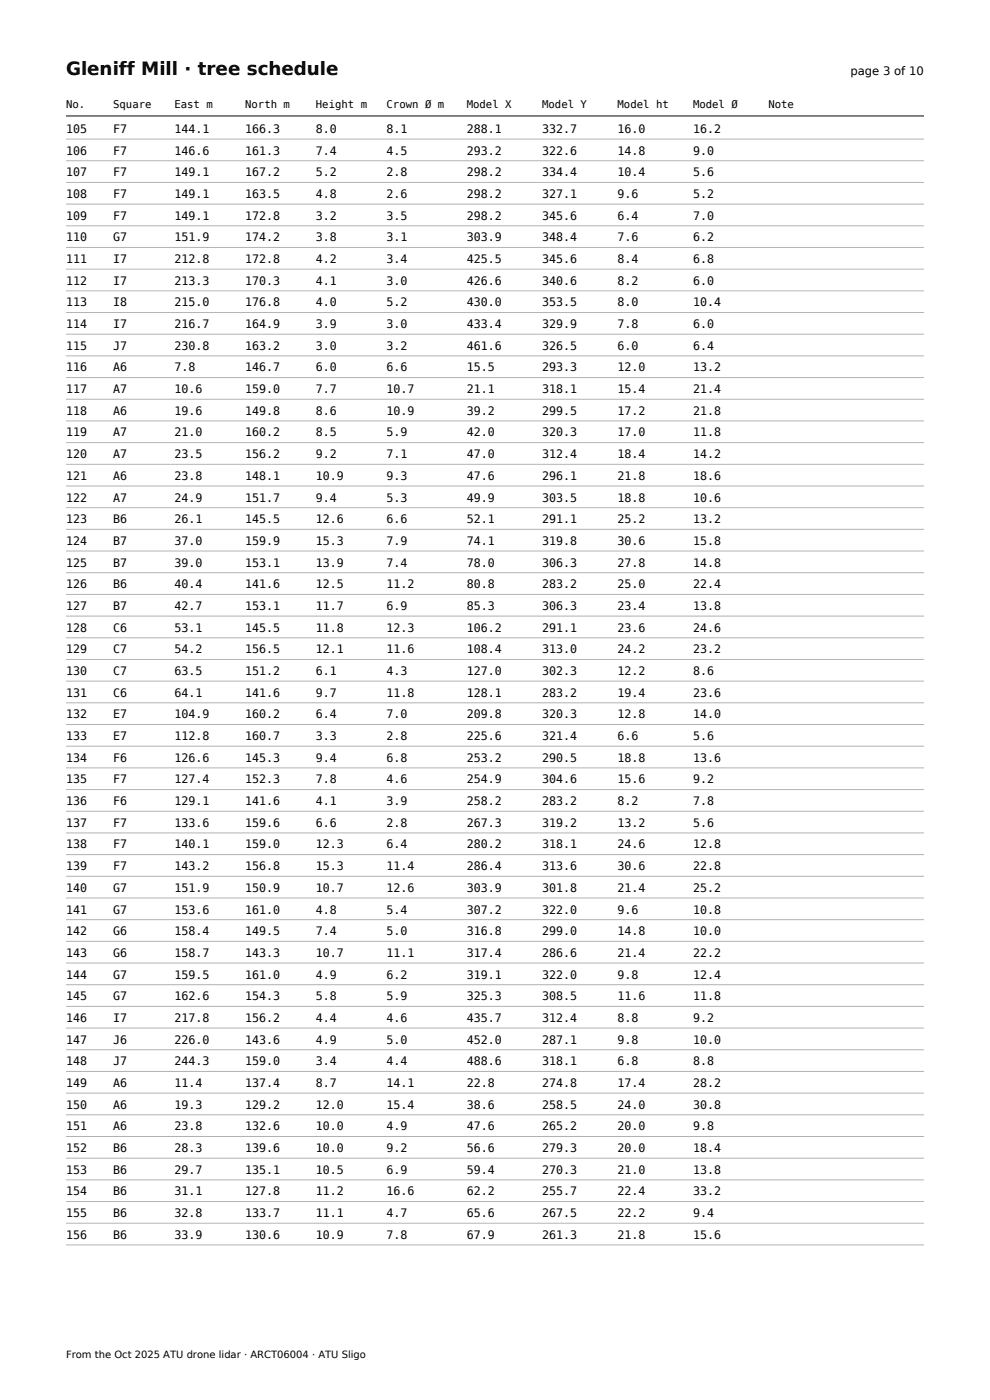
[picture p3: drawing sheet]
<svg xmlns="http://www.w3.org/2000/svg" width="210mm" height="297mm" viewBox="0 0 210 297" stroke-linecap="round" stroke-linejoin="round" font-family="sans-serif">
<defs><g id="words">
<text font-size="3.9" x="14" y="16">Gleniff Mill · tree schedule</text>
<g font-size="2.5">
<text x="180.4" y="16">page 3 of 10</text>
<text x="14" y="28.2">105</text>
<text x="24" y="28.2">F7</text>
<text x="37" y="28.2">144.1</text>
<text x="52" y="28.2">166.3</text>
<text x="67" y="28.2">8.0</text>
<text x="82" y="28.2">8.1</text>
<text x="99" y="28.2">288.1</text>
<text x="115" y="28.2">332.7</text>
<text x="131" y="28.2">16.0</text>
<text x="147" y="28.2">16.2</text>
<text x="14" y="32.8">106</text>
<text x="24" y="32.8">F7</text>
<text x="37" y="32.8">146.6</text>
<text x="52" y="32.8">161.3</text>
<text x="67" y="32.8">7.4</text>
<text x="82" y="32.8">4.5</text>
<text x="99" y="32.8">293.2</text>
<text x="115" y="32.8">322.6</text>
<text x="131" y="32.8">14.8</text>
<text x="147" y="32.8">9.0</text>
<text x="14" y="37.4">107</text>
<text x="24" y="37.4">F7</text>
<text x="37" y="37.4">149.1</text>
<text x="52" y="37.4">167.2</text>
<text x="67" y="37.4">5.2</text>
<text x="82" y="37.4">2.8</text>
<text x="99" y="37.4">298.2</text>
<text x="115" y="37.4">334.4</text>
<text x="131" y="37.4">10.4</text>
<text x="147" y="37.4">5.6</text>
<text x="14" y="42">108</text>
<text x="14" y="46.6">109</text>
<text x="24" y="42">F7</text>
<text x="24" y="46.6">F7</text>
<text x="37" y="42">149.1</text>
<text x="37" y="46.6">149.1</text>
<text x="52" y="42">163.5</text>
<text x="52" y="46.6">172.8</text>
<text x="67" y="42">4.8</text>
<text x="67" y="46.6">3.2</text>
<text x="82" y="42">2.6</text>
<text x="82" y="46.6">3.5</text>
<text x="99" y="42">298.2</text>
<text x="99" y="46.6">298.2</text>
<text x="115" y="42">327.1</text>
<text x="115" y="46.6">345.6</text>
<text x="131" y="42">9.6</text>
<text x="131" y="46.6">6.4</text>
<text x="147" y="42">5.2</text>
<text x="147" y="46.6">7.0</text>
<text x="14" y="51.2">110</text>
<text x="24" y="51.2">G7</text>
<text x="37" y="51.2">151.9</text>
<text x="52" y="51.2">174.2</text>
<text x="67" y="51.2">3.8</text>
<text x="82" y="51.2">3.1</text>
<text x="99" y="51.2">303.9</text>
<text x="115" y="51.2">348.4</text>
<text x="131" y="51.2">7.6</text>
<text x="147" y="51.2">6.2</text>
<text x="14" y="55.8">111</text>
<text x="24" y="55.8">I7</text>
<text x="37" y="55.8">212.8</text>
<text x="52" y="55.8">172.8</text>
<text x="67" y="55.8">4.2</text>
<text x="82" y="55.8">3.4</text>
<text x="99" y="55.8">425.5</text>
<text x="115" y="55.8">345.6</text>
<text x="131" y="55.8">8.4</text>
<text x="147" y="55.8">6.8</text>
<text x="14" y="60.4">112</text>
<text x="14" y="65">113</text>
<text x="24" y="60.4">I7</text>
<text x="24" y="65">I8</text>
<text x="37" y="60.4">213.3</text>
<text x="37" y="65">215.0</text>
<text x="52" y="60.4">170.3</text>
<text x="52" y="65">176.8</text>
<text x="67" y="60.4">4.1</text>
<text x="67" y="65">4.0</text>
<text x="82" y="60.4">3.0</text>
<text x="82" y="65">5.2</text>
<text x="99" y="60.4">426.6</text>
<text x="99" y="65">430.0</text>
<text x="115" y="60.4">340.6</text>
<text x="115" y="65">353.5</text>
<text x="131" y="60.4">8.2</text>
<text x="131" y="65">8.0</text>
<text x="147" y="60.4">6.0</text>
<text x="147" y="65">10.4</text>
<text x="14" y="69.6">114</text>
<text x="24" y="69.6">I7</text>
<text x="37" y="69.6">216.7</text>
<text x="52" y="69.6">164.9</text>
<text x="67" y="69.6">3.9</text>
<text x="82" y="69.6">3.0</text>
<text x="99" y="69.6">433.4</text>
<text x="115" y="69.6">329.9</text>
<text x="131" y="69.6">7.8</text>
<text x="147" y="69.6">6.0</text>
<text x="14" y="74.2">115</text>
<text x="24" y="74.2">J7</text>
<text x="37" y="74.2">230.8</text>
<text x="52" y="74.2">163.2</text>
<text x="67" y="74.2">3.0</text>
<text x="82" y="74.2">3.2</text>
<text x="99" y="74.2">461.6</text>
<text x="115" y="74.2">326.5</text>
<text x="131" y="74.2">6.0</text>
<text x="147" y="74.2">6.4</text>
<text x="14" y="78.8">116</text>
<text x="14" y="83.4">117</text>
<text x="24" y="78.8">A6</text>
<text x="24" y="83.4">A7</text>
<text x="37" y="78.8">7.8</text>
<text x="37" y="83.4">10.6</text>
<text x="52" y="78.8">146.7</text>
<text x="52" y="83.4">159.0</text>
<text x="67" y="78.8">6.0</text>
<text x="67" y="83.4">7.7</text>
<text x="82" y="78.8">6.6</text>
<text x="82" y="83.4">10.7</text>
<text x="99" y="78.8">15.5</text>
<text x="99" y="83.4">21.1</text>
<text x="115" y="78.8">293.3</text>
<text x="115" y="83.4">318.1</text>
<text x="131" y="78.8">12.0</text>
<text x="131" y="83.4">15.4</text>
<text x="147" y="78.8">13.2</text>
<text x="147" y="83.4">21.4</text>
<text x="14" y="88">118</text>
<text x="24" y="88">A6</text>
<text x="37" y="88">19.6</text>
<text x="52" y="88">149.8</text>
<text x="67" y="88">8.6</text>
<text x="82" y="88">10.9</text>
<text x="99" y="88">39.2</text>
<text x="115" y="88">299.5</text>
<text x="131" y="88">17.2</text>
<text x="147" y="88">21.8</text>
<text x="14" y="92.6">119</text>
<text x="24" y="92.6">A7</text>
<text x="37" y="92.6">21.0</text>
<text x="52" y="92.6">160.2</text>
<text x="67" y="92.6">8.5</text>
<text x="82" y="92.6">5.9</text>
<text x="99" y="92.6">42.0</text>
<text x="115" y="92.6">320.3</text>
<text x="131" y="92.6">17.0</text>
<text x="147" y="92.6">11.8</text>
<text x="14" y="97.2">120</text>
<text x="14" y="101.8">121</text>
<text x="24" y="97.2">A7</text>
<text x="24" y="101.8">A6</text>
<text x="37" y="97.2">23.5</text>
<text x="37" y="101.8">23.8</text>
<text x="52" y="97.2">156.2</text>
<text x="52" y="101.8">148.1</text>
<text x="67" y="97.2">9.2</text>
<text x="67" y="101.8">10.9</text>
<text x="82" y="97.2">7.1</text>
<text x="82" y="101.8">9.3</text>
<text x="99" y="97.2">47.0</text>
<text x="99" y="101.8">47.6</text>
<text x="115" y="97.2">312.4</text>
<text x="115" y="101.8">296.1</text>
<text x="131" y="97.2">18.4</text>
<text x="131" y="101.8">21.8</text>
<text x="147" y="97.2">14.2</text>
<text x="147" y="101.8">18.6</text>
<text x="14" y="106.4">122</text>
<text x="24" y="106.4">A7</text>
<text x="37" y="106.4">24.9</text>
<text x="52" y="106.4">151.7</text>
<text x="67" y="106.4">9.4</text>
<text x="82" y="106.4">5.3</text>
<text x="99" y="106.4">49.9</text>
<text x="115" y="106.4">303.5</text>
<text x="131" y="106.4">18.8</text>
<text x="147" y="106.4">10.6</text>
<text x="14" y="111">123</text>
<text x="24" y="111">B6</text>
<text x="37" y="111">26.1</text>
<text x="52" y="111">145.5</text>
<text x="67" y="111">12.6</text>
<text x="82" y="111">6.6</text>
<text x="99" y="111">52.1</text>
<text x="115" y="111">291.1</text>
<text x="131" y="111">25.2</text>
<text x="147" y="111">13.2</text>
<text x="14" y="115.6">124</text>
<text x="24" y="115.6">B7</text>
<text x="37" y="115.6">37.0</text>
<text x="52" y="115.6">159.9</text>
<text x="67" y="115.6">15.3</text>
<text x="82" y="115.6">7.9</text>
<text x="99" y="115.6">74.1</text>
<text x="115" y="115.6">319.8</text>
<text x="131" y="115.6">30.6</text>
<text x="147" y="115.6">15.8</text>
<text x="14" y="120.2">125</text>
<text x="14" y="124.8">126</text>
<text x="24" y="120.2">B7</text>
<text x="24" y="124.8">B6</text>
<text x="37" y="120.2">39.0</text>
<text x="37" y="124.8">40.4</text>
<text x="52" y="120.2">153.1</text>
<text x="52" y="124.8">141.6</text>
<text x="67" y="120.2">13.9</text>
<text x="67" y="124.8">12.5</text>
<text x="82" y="120.2">7.4</text>
<text x="82" y="124.8">11.2</text>
<text x="99" y="120.2">78.0</text>
<text x="99" y="124.8">80.8</text>
<text x="115" y="120.2">306.3</text>
<text x="115" y="124.8">283.2</text>
<text x="131" y="120.2">27.8</text>
<text x="131" y="124.8">25.0</text>
<text x="147" y="120.2">14.8</text>
<text x="147" y="124.8">22.4</text>
<text x="14" y="129.4">127</text>
<text x="24" y="129.4">B7</text>
<text x="37" y="129.4">42.7</text>
<text x="52" y="129.4">153.1</text>
<text x="67" y="129.4">11.7</text>
<text x="82" y="129.4">6.9</text>
<text x="99" y="129.4">85.3</text>
<text x="115" y="129.4">306.3</text>
<text x="131" y="129.4">23.4</text>
<text x="147" y="129.4">13.8</text>
<text x="14" y="134">128</text>
<text x="24" y="134">C6</text>
<text x="37" y="134">53.1</text>
<text x="52" y="134">145.5</text>
<text x="67" y="134">11.8</text>
<text x="82" y="134">12.3</text>
<text x="99" y="134">106.2</text>
<text x="115" y="134">291.1</text>
<text x="131" y="134">23.6</text>
<text x="147" y="134">24.6</text>
<text x="14" y="138.6">129</text>
<text x="14" y="143.2">130</text>
<text x="24" y="138.6">C7</text>
<text x="24" y="143.2">C7</text>
<text x="37" y="138.6">54.2</text>
<text x="37" y="143.2">63.5</text>
<text x="52" y="138.6">156.5</text>
<text x="52" y="143.2">151.2</text>
<text x="67" y="138.6">12.1</text>
<text x="67" y="143.2">6.1</text>
<text x="82" y="138.6">11.6</text>
<text x="82" y="143.2">4.3</text>
<text x="99" y="138.6">108.4</text>
<text x="99" y="143.2">127.0</text>
<text x="115" y="138.6">313.0</text>
<text x="115" y="143.2">302.3</text>
<text x="131" y="138.6">24.2</text>
<text x="131" y="143.2">12.2</text>
<text x="147" y="138.6">23.2</text>
<text x="147" y="143.2">8.6</text>
<text x="14" y="147.8">131</text>
<text x="24" y="147.8">C6</text>
<text x="37" y="147.8">64.1</text>
<text x="52" y="147.8">141.6</text>
<text x="67" y="147.8">9.7</text>
<text x="82" y="147.8">11.8</text>
<text x="99" y="147.8">128.1</text>
<text x="115" y="147.8">283.2</text>
<text x="131" y="147.8">19.4</text>
<text x="147" y="147.8">23.6</text>
<text x="14" y="152.4">132</text>
<text x="24" y="152.4">E7</text>
<text x="37" y="152.4">104.9</text>
<text x="52" y="152.4">160.2</text>
<text x="67" y="152.4">6.4</text>
<text x="82" y="152.4">7.0</text>
<text x="99" y="152.4">209.8</text>
<text x="115" y="152.4">320.3</text>
<text x="131" y="152.4">12.8</text>
<text x="147" y="152.4">14.0</text>
<text x="14" y="157">133</text>
<text x="14" y="161.6">134</text>
<text x="24" y="157">E7</text>
<text x="24" y="161.6">F6</text>
<text x="37" y="157">112.8</text>
<text x="37" y="161.6">126.6</text>
<text x="52" y="157">160.7</text>
<text x="52" y="161.6">145.3</text>
<text x="67" y="157">3.3</text>
<text x="67" y="161.6">9.4</text>
<text x="82" y="157">2.8</text>
<text x="82" y="161.6">6.8</text>
<text x="99" y="157">225.6</text>
<text x="99" y="161.6">253.2</text>
<text x="115" y="157">321.4</text>
<text x="115" y="161.6">290.5</text>
<text x="131" y="157">6.6</text>
<text x="131" y="161.6">18.8</text>
<text x="147" y="157">5.6</text>
<text x="147" y="161.6">13.6</text>
<text x="14" y="166.2">135</text>
<text x="24" y="166.2">F7</text>
<text x="37" y="166.2">127.4</text>
<text x="52" y="166.2">152.3</text>
<text x="67" y="166.2">7.8</text>
<text x="82" y="166.2">4.6</text>
<text x="99" y="166.2">254.9</text>
<text x="115" y="166.2">304.6</text>
<text x="131" y="166.2">15.6</text>
<text x="147" y="166.2">9.2</text>
<text x="14" y="170.8">136</text>
<text x="24" y="170.8">F6</text>
<text x="37" y="170.8">129.1</text>
<text x="52" y="170.8">141.6</text>
<text x="67" y="170.8">4.1</text>
<text x="82" y="170.8">3.9</text>
<text x="99" y="170.8">258.2</text>
<text x="115" y="170.8">283.2</text>
<text x="131" y="170.8">8.2</text>
<text x="147" y="170.8">7.8</text>
<text x="14" y="175.4">137</text>
<text x="24" y="175.4">F7</text>
<text x="37" y="175.4">133.6</text>
<text x="52" y="175.4">159.6</text>
<text x="67" y="175.4">6.6</text>
<text x="82" y="175.4">2.8</text>
<text x="99" y="175.4">267.3</text>
<text x="115" y="175.4">319.2</text>
<text x="131" y="175.4">13.2</text>
<text x="147" y="175.4">5.6</text>
<text x="14" y="180">138</text>
<text x="14" y="184.6">139</text>
<text x="24" y="180">F7</text>
<text x="24" y="184.6">F7</text>
<text x="37" y="180">140.1</text>
<text x="37" y="184.6">143.2</text>
<text x="52" y="180">159.0</text>
<text x="52" y="184.6">156.8</text>
<text x="67" y="180">12.3</text>
<text x="67" y="184.6">15.3</text>
<text x="82" y="180">6.4</text>
<text x="82" y="184.6">11.4</text>
<text x="99" y="180">280.2</text>
<text x="99" y="184.6">286.4</text>
<text x="115" y="180">318.1</text>
<text x="115" y="184.6">313.6</text>
<text x="131" y="180">24.6</text>
<text x="131" y="184.6">30.6</text>
<text x="147" y="180">12.8</text>
<text x="147" y="184.6">22.8</text>
<text x="14" y="189.2">140</text>
<text x="24" y="189.2">G7</text>
<text x="37" y="189.2">151.9</text>
<text x="52" y="189.2">150.9</text>
<text x="67" y="189.2">10.7</text>
<text x="82" y="189.2">12.6</text>
<text x="99" y="189.2">303.9</text>
<text x="115" y="189.2">301.8</text>
<text x="131" y="189.2">21.4</text>
<text x="147" y="189.2">25.2</text>
<text x="14" y="193.8">141</text>
<text x="24" y="193.8">G7</text>
<text x="37" y="193.8">153.6</text>
<text x="52" y="193.8">161.0</text>
<text x="67" y="193.8">4.8</text>
<text x="82" y="193.8">5.4</text>
<text x="99" y="193.8">307.2</text>
<text x="115" y="193.8">322.0</text>
<text x="131" y="193.8">9.6</text>
<text x="147" y="193.8">10.8</text>
<text x="14" y="198.4">142</text>
<text x="14" y="203">143</text>
<text x="24" y="198.4">G6</text>
<text x="24" y="203">G6</text>
<text x="37" y="198.4">158.4</text>
<text x="37" y="203">158.7</text>
<text x="52" y="198.4">149.5</text>
<text x="52" y="203">143.3</text>
<text x="67" y="198.4">7.4</text>
<text x="67" y="203">10.7</text>
<text x="82" y="198.4">5.0</text>
<text x="82" y="203">11.1</text>
<text x="99" y="198.4">316.8</text>
<text x="99" y="203">317.4</text>
<text x="115" y="198.4">299.0</text>
<text x="115" y="203">286.6</text>
<text x="131" y="198.4">14.8</text>
<text x="131" y="203">21.4</text>
<text x="147" y="198.4">10.0</text>
<text x="147" y="203">22.2</text>
<text x="14" y="207.6">144</text>
<text x="24" y="207.6">G7</text>
<text x="37" y="207.6">159.5</text>
<text x="52" y="207.6">161.0</text>
<text x="67" y="207.6">4.9</text>
<text x="82" y="207.6">6.2</text>
<text x="99" y="207.6">319.1</text>
<text x="115" y="207.6">322.0</text>
<text x="131" y="207.6">9.8</text>
<text x="147" y="207.6">12.4</text>
<text x="14" y="212.2">145</text>
<text x="24" y="212.2">G7</text>
<text x="37" y="212.2">162.6</text>
<text x="52" y="212.2">154.3</text>
<text x="67" y="212.2">5.8</text>
<text x="82" y="212.2">5.9</text>
<text x="99" y="212.2">325.3</text>
<text x="115" y="212.2">308.5</text>
<text x="131" y="212.2">11.6</text>
<text x="147" y="212.2">11.8</text>
<text x="14" y="216.8">146</text>
<text x="14" y="221.4">147</text>
<text x="24" y="216.8">I7</text>
<text x="24" y="221.4">J6</text>
<text x="37" y="216.8">217.8</text>
<text x="37" y="221.4">226.0</text>
<text x="52" y="216.8">156.2</text>
<text x="52" y="221.4">143.6</text>
<text x="67" y="216.8">4.4</text>
<text x="67" y="221.4">4.9</text>
<text x="82" y="216.8">4.6</text>
<text x="82" y="221.4">5.0</text>
<text x="99" y="216.8">435.7</text>
<text x="99" y="221.4">452.0</text>
<text x="115" y="216.8">312.4</text>
<text x="115" y="221.4">287.1</text>
<text x="131" y="216.8">8.8</text>
<text x="131" y="221.4">9.8</text>
<text x="147" y="216.8">9.2</text>
<text x="147" y="221.4">10.0</text>
<text x="14" y="226">148</text>
<text x="24" y="226">J7</text>
<text x="37" y="226">244.3</text>
<text x="52" y="226">159.0</text>
<text x="67" y="226">3.4</text>
<text x="82" y="226">4.4</text>
<text x="99" y="226">488.6</text>
<text x="115" y="226">318.1</text>
<text x="131" y="226">6.8</text>
<text x="147" y="226">8.8</text>
<text x="14" y="230.6">149</text>
<text x="24" y="230.6">A6</text>
<text x="37" y="230.6">11.4</text>
<text x="52" y="230.6">137.4</text>
<text x="67" y="230.6">8.7</text>
<text x="82" y="230.6">14.1</text>
<text x="99" y="230.6">22.8</text>
<text x="115" y="230.6">274.8</text>
<text x="131" y="230.6">17.4</text>
<text x="147" y="230.6">28.2</text>
<text x="14" y="235.2">150</text>
<text x="14" y="239.8">151</text>
<text x="24" y="235.2">A6</text>
<text x="24" y="239.8">A6</text>
<text x="37" y="235.2">19.3</text>
<text x="37" y="239.8">23.8</text>
<text x="52" y="235.2">129.2</text>
<text x="52" y="239.8">132.6</text>
<text x="67" y="235.2">12.0</text>
<text x="67" y="239.8">10.0</text>
<text x="82" y="235.2">15.4</text>
<text x="82" y="239.8">4.9</text>
<text x="99" y="235.2">38.6</text>
<text x="99" y="239.8">47.6</text>
<text x="115" y="235.2">258.5</text>
<text x="115" y="239.8">265.2</text>
<text x="131" y="235.2">24.0</text>
<text x="131" y="239.8">20.0</text>
<text x="147" y="235.2">30.8</text>
<text x="147" y="239.8">9.8</text>
<text x="14" y="244.4">152</text>
<text x="24" y="244.4">B6</text>
<text x="37" y="244.4">28.3</text>
<text x="52" y="244.4">139.6</text>
<text x="67" y="244.4">10.0</text>
<text x="82" y="244.4">9.2</text>
<text x="99" y="244.4">56.6</text>
<text x="115" y="244.4">279.3</text>
<text x="131" y="244.4">20.0</text>
<text x="147" y="244.4">18.4</text>
<text x="14" y="249">153</text>
<text x="24" y="249">B6</text>
<text x="37" y="249">29.7</text>
<text x="52" y="249">135.1</text>
<text x="67" y="249">10.5</text>
<text x="82" y="249">6.9</text>
<text x="99" y="249">59.4</text>
<text x="115" y="249">270.3</text>
<text x="131" y="249">21.0</text>
<text x="147" y="249">13.8</text>
<text x="14" y="253.6">154</text>
<text x="24" y="253.6">B6</text>
<text x="37" y="253.6">31.1</text>
<text x="52" y="253.6">127.8</text>
<text x="67" y="253.6">11.2</text>
<text x="82" y="253.6">16.6</text>
<text x="99" y="253.6">62.2</text>
<text x="115" y="253.6">255.7</text>
<text x="131" y="253.6">22.4</text>
<text x="147" y="253.6">33.2</text>
<text x="14" y="258.2">155</text>
<text x="14" y="262.8">156</text>
<text x="24" y="258.2">B6</text>
<text x="24" y="262.8">B6</text>
<text x="37" y="258.2">32.8</text>
<text x="37" y="262.8">33.9</text>
<text x="52" y="258.2">133.7</text>
<text x="52" y="262.8">130.6</text>
<text x="67" y="258.2">11.1</text>
<text x="67" y="262.8">10.9</text>
<text x="82" y="258.2">4.7</text>
<text x="82" y="262.8">7.8</text>
<text x="99" y="258.2">65.6</text>
<text x="99" y="262.8">67.9</text>
<text x="115" y="258.2">267.5</text>
<text x="115" y="262.8">261.3</text>
<text x="131" y="258.2">22.2</text>
<text x="131" y="262.8">21.8</text>
<text x="147" y="258.2">9.4</text>
<text x="147" y="262.8">15.6</text>
</g>
<g font-size="2.3">
<text x="14" y="23">No.</text>
<text x="24" y="23">Square</text>
<text x="37" y="23">East m</text>
<text x="52" y="23">North m</text>
<text x="67" y="23">Height m</text>
<text x="82" y="23">Crown Ø m</text>
<text x="99" y="23">Model X</text>
<text x="115" y="23">Model Y</text>
<text x="131" y="23">Model ht</text>
<text x="147" y="23">Model Ø</text>
<text x="163" y="23">Note</text>
</g>
<text font-size="2.1" x="14" y="288">From the Oct 2025 ATU drone lidar · ARCT06004 · ATU Sligo</text>
</g></defs>
<path d="M14 24.6h182" fill="none" stroke="#000" stroke-width=".21"/>
<g fill="none" stroke="#b3b3b3" stroke-width=".21">
<path d="M14 29.5h182M14 34.1h182M14 38.7h182M14 43.3h182M14 47.9h182M14 52.5h182M14 57.1h182M14 61.7h182M14 66.3h182M14 70.9h182M14 75.5h182M14 80.1h182"/>
<path d="M14 84.7h182M14 89.3h182M14 93.9h182M14 98.5h182M14 103.1h182M14 107.7h182M14 112.3h182M14 116.9h182M14 121.5h182M14 126.1h182M14 130.7h182M14 135.3h182"/>
<path d="M14 139.9h182M14 144.5h182M14 149.1h182M14 153.7h182M14 158.3h182M14 162.9h182M14 167.5h182M14 172.1h182M14 176.7h182M14 181.3h182M14 185.9h182M14 190.5h182"/>
<path d="M14 195.1h182M14 199.7h182M14 204.3h182M14 208.9h182M14 213.5h182M14 218.1h182M14 222.7h182M14 227.3h182M14 231.9h182M14 236.5h182M14 241.1h182M14 245.7h182"/>
<path d="M14 250.3h182M14 254.9h182M14 259.5h182M14 264.1h182"/>
</g>
<use href="#words"/>
</svg>
